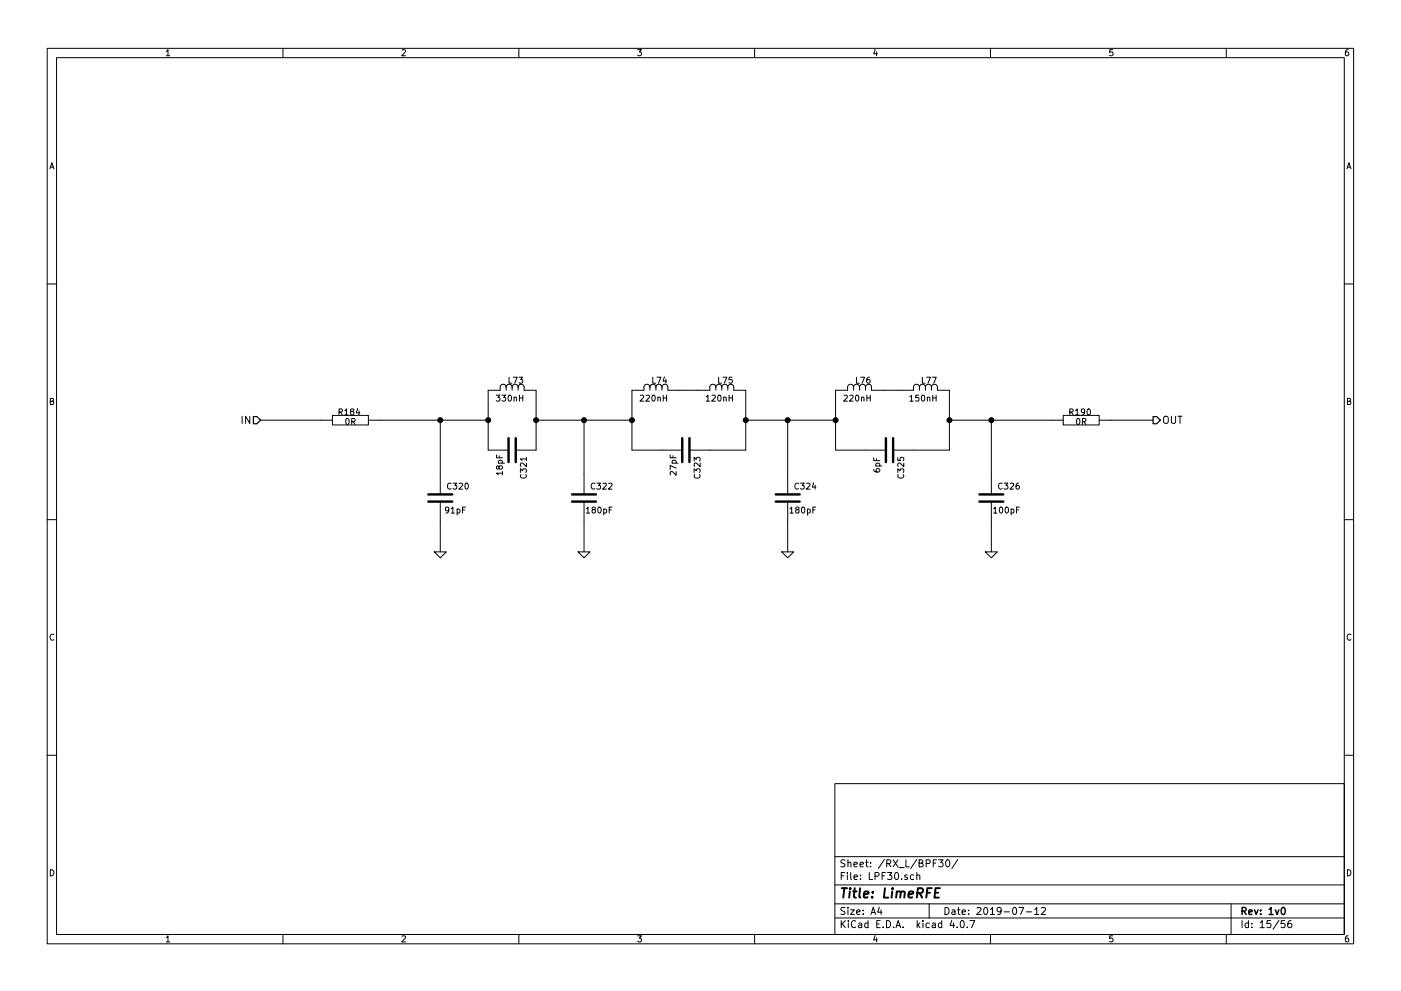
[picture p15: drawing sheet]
<svg xmlns="http://www.w3.org/2000/svg" width="297mm" height="210mm" viewBox="0 0 297 210" stroke-linecap="round" stroke-linejoin="round" font-family="sans-serif">
<g fill="none" stroke="#000" stroke-width=".21">
<path d="M10 10.3h277v189.9h-277zM12 12.2h273v186.1h-273zM35.3 10.9l.3-.4v1.3M35.3 11.8h.7M60 10.3v1.9M85.2 10.6l.5-.1 .3 .4-.8 .9h.8M110 10.3v1.9M135.2 10.5h.8l-.4 .5 .3 .1 .1 .2-.1 .4-.2 .1-.5-.1M160 10.3v1.9M185.5 10.5l-.3 .9h.8M185.9 11v.8M210 10.3v1.9"/>
<path d="M235.9 10.5h-.6v.6h.6l.1 .5-.3 .2-.4-.1M260 10.3v1.9M285.9 10.5l-.4 .1-.2 .2-.1 .8 .3 .2 .4-.1 .1-.4-.1-.2-.4-.1-.3 .3M10.6 35.8l.4-1.3 .4 1.3M10.7 35.5h.6M285.6 35.8l.4-1.3 .4 1.3M285.7 35.5h.6M10 60.2h2M140.9 80l-.3 .9h.8M285 60.2h2M10.7 85.1h.5l.1-.5-.6-.1v1.3h.5l.2-.4-.3-.3M51.3 88.3v1.5"/>
<path d="M53 88.3v1.5l-.9-1.5v1.5M55.2 89.1h15.3M70.5 88.1h7.6v2.1h-7.6zM71.9 87.4l.6-.1v-.4l-.6-.1v1.2M72.2 87.4l.4 .6M73.1 87.1l.4-.3v1.2M73.1 88h.7M73.4 88.9l.2-.1a.67 .67 0 0 1 .4 .6 .67 .67 0 0 1-.4 .7l-.3-.5zM74.5 87.3l-.2-.2 .1-.3 .6 .1v.3l-.6 .1-.1 .2 .1 .4 .1 .1h.3l.2-.2v-.4l-.2-.1M74.6 89.5l.6-.1v-.5l-.6-.1v1.3M74.9 89.5l.4 .6M75.8 86.7l-.3 .9h.8"/>
<path d="M76.1 87.2v.8M78.1 89.1h25.4M93.3 89.1v15.8M105.2 83.8h.8l-.4 .5 .3 .1v.6l-.1 .1-.6-.1M105.3 96.5v.6h1.2M105.7 98.3h1.2M105.7 98.3v-.4l.2-.2 .6 .1v.5M105.8 99.1l.2-.3 .4 .1 .1 .2v.3l-.5 .1-.2-.1-.1-.5h-.3l-.1 .5 .3 .1 .2-.2M105.8 96.7v.4M106.4 83.8h.8l-.4 .5 .4 .1v.6l-.2 .1-.6-.1M107.3 82.2v-.1a.64 .64 0 0 0-.6-.6 .64 .64 0 0 0-.7 .7v.6h-2.5v12.7h4.3M107.3 82.2v-.1a.64 .64 0 0 1 .7-.6 .64 .64 0 0 1 .6 .7"/>
<path d="M107.3 82.2v.6M107.8 83.9l.2-.1a.67 .67 0 0 1 .5 .7 .67 .67 0 0 1-.5 .6l-.3-.5zM107.9 80v1.3h.6M108.6 82.2v-.1a.64 .64 0 0 1 .6-.6 .64 .64 0 0 1 .7 .7M108.6 82.2v.6M108.8 80h.9l-.6 1.3M109 84.4l.2-.2 .3 .1v.8M109 84.2v.9M109.9 82.2v-.1a.64 .64 0 0 1 .6-.6 .64 .64 0 0 1 .6 .7v.6h2.6v12.7h-4.4M109.9 82.2v.6M110 80h.8l-.4 .5 .4 .1v.6l-.2 .1-.6-.1M110.1 83.8v1.3"/>
<path d="M110.1 84.4h.7M110.8 83.8v1.3M111.6 98.2v.8l-.9-.8-.4 .3 .1 .5M111.6 97.4h-1.3l.4 .3M111.6 97v.7M113.7 89.1h20.3M123.8 89.1v15.8M135.8 83.9l.4-.1 .3 .4-.8 .9h.8M137 83.9l.5-.1 .2 .4-.8 .9h.8M137.8 82.2v-.1a.64 .64 0 0 0-.7-.6 .64 .64 0 0 0-.6 .7v.6h-2.5v12.7h10.7M137.8 82.2v-.1a.64 .64 0 0 1 .7-.6 .64 .64 0 0 1 .6 .7M137.8 82.2v.6"/>
<path d="M138.3 83.9l.2-.1a.67 .67 0 0 1 .4 .7 .67 .67 0 0 1-.4 .6l-.3-.5zM138.4 80v1.3h.6M139.1 82.2v-.1a.64 .64 0 0 1 .6-.6 .64 .64 0 0 1 .6 .7M139.1 82.2v.6M139.3 80h.8l-.5 1.3M139.5 84.4l.1-.2 .4 .1v.8M139.5 84.2v.9M140.3 82.2v-.1a.64 .64 0 0 1 .7-.6 .64 .64 0 0 1 .6 .7v.6h8.9v-.7a.64 .64 0 0 1 .7-.6 .64 .64 0 0 1 .6 .7M140.3 82.2v.6M140.6 84.4h.7M140.6 83.8v1.3M141.2 80.4v.9"/>
<path d="M141.3 83.8v1.3M142.1 96.5v.6h1.3M142.5 98.3h1.3M142.6 98.3l-.1-.4 .2-.2 .6 .1v.5M142.7 96.7v.4M143.4 99.3l-1.3-.5v.8M147.2 97.8v-.8l.5 .5 .1-.4h.5l.1 .2-.1 .5M148.4 98.2v.8l-.9-.8-.3 .3 .1 .5M149.7 84.2l.4-.4v1.3M149.7 85.1h.7M151 83.9l.4-.1 .3 .4-.8 .9h.8M151.8 82.2v-.1a.64 .64 0 0 1 .6-.6 .64 .64 0 0 1 .6 .7"/>
<path d="M151.8 82.2v.6M152.3 83.9l.2-.1a.67 .67 0 0 1 .4 .7 .67 .67 0 0 1-.4 .6l-.3-.5zM152.4 80v1.3h.6M153 82.2v-.1a.64 .64 0 0 1 .7-.6 .64 .64 0 0 1 .6 .7M153 82.2v.6M153.3 80h.8l-.5 1.3M153.4 84.4l.2-.2 .3 .1 .1 .8M153.4 84.2v.9M154.3 82.2v-.1a.64 .64 0 0 1 .7-.6 .64 .64 0 0 1 .6 .7v.6h2.5v12.7h-11.9M154.3 82.2v.6M154.6 84.4h.7M154.6 83.8v1.3"/>
<path d="M155.2 80h-.6v.6h.6v.6l-.2 .1-.4-.1M155.3 83.8v1.3M158.1 89.1h19.1M167 89.1v15.8M178.9 83.9l.5-.1 .3 .4-.8 .9h.8M180.2 83.9l.4-.1 .3 .4-.8 .9h.8M181 82.2v-.1a.64 .64 0 0 0-.7-.6 .64 .64 0 0 0-.6 .7v.6h-2.5v12.7h10.6M181 82.2v-.1a.64 .64 0 0 1 .6-.6 .64 .64 0 0 1 .6 .7M181 82.2v.6M181.5 83.9l.2-.1a.67 .67 0 0 1 .4 .7 .67 .67 0 0 1-.4 .6l-.3-.5zM181.6 80v1.3h.6M182.2 82.2v-.1a.64 .64 0 0 1 .7-.6 .64 .64 0 0 1 .6 .7"/>
<path d="M182.2 82.2v.6M182.5 80h.8l-.5 1.3M182.7 84.4l.1-.2 .3 .1 .1 .8M182.7 84.2v.9M183.5 82.2v-.1a.64 .64 0 0 1 .7-.6 .64 .64 0 0 1 .6 .7v.6h8.9v-.7a.64 .64 0 0 1 .6-.6 .64 .64 0 0 1 .6 .7M183.5 82.2v.6M183.8 84.4h.7M183.8 83.8v1.3M184.4 80l-.4 .1-.2 .2v.7l.2 .3 .4-.1v-.6l-.4-.1-.2 .2M184.5 83.8v1.3M185.3 99.6v.3l.3 .2h.7l.2-.2-.1-.4-.6 .1v.3l.2 .2M185.3 97.1v.6h1.2"/>
<path d="M185.7 98.9h1.2M185.8 98.9l-.1-.4 .2-.2 .6 .1v.5M185.9 97.3v.4M190.3 97.1v.6h.6v-.6h.6l.1 .2-.1 .4M191.6 98.2v.8l-.9-.8-.4 .3 .1 .5M192.9 84.2l.4-.4v1.3M192.9 85.1h.7M194.8 83.8h-.6l-.1 .6h.7v.6l-.2 .1-.5-.1M194.9 82.2v-.1a.64 .64 0 0 1 .7-.6 .64 .64 0 0 1 .6 .7M194.9 82.2v.6M195.5 83.9l.1-.1a.67 .67 0 0 1 .5 .7 .67 .67 0 0 1-.5 .6l-.2-.5zM195.6 80v1.3h.6"/>
<path d="M196.2 82.2v-.1a.64 .64 0 0 1 .7-.6 .64 .64 0 0 1 .6 .7M196.2 82.2v.6M196.4 80h.9l-.6 1.3M196.6 84.4l.2-.2 .3 .1 .1 .8M196.6 84.2v.9M197.5 82.2v-.1a.64 .64 0 0 1 .6-.6 .64 .64 0 0 1 .7 .7v.6h2.5v12.7h-11.9M197.5 82.2v.6M197.7 80h.8l-.5 1.3M197.8 84.4h.7M197.8 83.8v1.3M198.5 83.8v1.3M201.3 89.1h24.1"/>
<path d="M210.2 89.1v15.8M225.4 88.1h7.6v2.1h-7.6zM226.8 87.4l.6-.1 .1-.4-.7-.1v1.2M227.1 87.4l.4 .6M228 87.1l.4-.3v1.2M228 88h.8M228.3 88.9l.2-.1a.67 .67 0 0 1 .5 .6 .67 .67 0 0 1-.5 .7l-.3-.5zM229.5 89.5l.6-.1 .1-.5-.7-.1v1.3M229.8 89.5l.4 .6M230 87.3l-.3 .2h-.3l-.1-.6 .4-.1 .3 .2-.1 .7-.3 .3h-.2M230.6 86.9l.2-.1a.67 .67 0 0 1 .4 .6 .67 .67 0 0 1-.4 .6l-.3-.5zM233 89.1h11.5"/>
<path d="M246.8 88.5a.5 .5 0 0 1 .5-.2 .5 .5 0 0 1 .4 .5l-.1 .8-.3 .2a.53 .53 0 0 1-.6-.5zM248.4 88.3v1.3l.3 .2h.2l.4-.2v-1.3M249.8 88.3h.8M250.2 88.3v1.5M285.7 85.1h.5l.1-.5-.6-.1v1.3h.5l.2-.4-.3-.3M10 110.3h2M92.1 117.1h2.5l-1.3 1.3zM93.3 106.4v10.7M95.1 108.1l-.2 .3-.4-.1v-.6l.4-.1 .2 .2v.8l-.3 .3h-.3M95.6 102.6a.56 .56 0 0 0-.7 .5 .56 .56 0 0 0 .7 .6M95.7 107.9l.3-.3v1.3M95.7 108.9h.7"/>
<path d="M96.1 102.5h.8l-.5 .5 .4 .1v.6l-.2 .1-.5-.1M96.9 108.1l.4-.1 .2 .2-.1 .6h-.5M96.9 108v1.3M97.4 102.6l.4-.1 .3 .4-.8 .9h.8M98.1 108.2h.4M98.7 102.6l.2-.1a.67 .67 0 0 1 .4 .6 .67 .67 0 0 1-.4 .7l-.3-.5zM98.7 107.6h-.6v1.3M106.5 100.4h-1.2l.3 .4M106.5 100v.8M110.3 100.2v-.7l.5 .4 .1-.4h.6l.1 .2-.1 .5M110.4 100.7a.56 .56 0 0 0 .6 .7 .56 .56 0 0 0 .5-.7M122.6 117.1h2.5l-1.3 1.3z"/>
<path d="M123.8 106.4v10.7M124.3 107.9l.4-.3v1.3M124.3 108.9h.7M125.8 108.1l-.3-.2 .1-.2h.6v.3l-.6 .2-.1 .2 .1 .3 .2 .2h.2l.2-.3v-.4l-.2-.1M126.1 102.6a.56 .56 0 0 0-.8 .5 .56 .56 0 0 0 .8 .6M126.5 102.5h.8l-.4 .5 .4 .1v.6l-.2 .1-.6-.1M126.8 107.7l.2-.1a.67 .67 0 0 1 .5 .6 .67 .67 0 0 1-.5 .7l-.3-.5zM127.8 102.6l.5-.1 .2 .4-.7 .9h.7M128 108.1l.4-.1 .2 .2-.1 .6h-.5M128 108v1.3M129.1 102.6l.4-.1 .3 .4-.8 .9h.8M129.2 108.2h.4"/>
<path d="M129.8 107.6h-.6v1.3M143.4 100v.8l-1-.8-.3 .3 .1 .5M147.2 100.2v-.7l.5 .4 .1-.4h.5l.1 .2-.1 .5M147.3 100.7a.56 .56 0 0 0 .5 .7 .56 .56 0 0 0 .5-.7M165.7 117.1h2.6l-1.3 1.3zM167 106.4v10.7M167.5 107.9l.3-.3v1.3M167.5 108.9h.7M168.9 108.1l-.2-.2 .1-.2h.6v.3l-.6 .2-.1 .2 .1 .3 .1 .2h.3l.2-.3v-.4l-.2-.1M169.3 102.6a.56 .56 0 0 0-.8 .5 .56 .56 0 0 0 .8 .6M169.7 102.5h.8l-.4 .5 .4 .1v.6l-.2 .1-.6-.1M170 107.7l.2-.1a.67 .67 0 0 1 .5 .6 .67 .67 0 0 1-.5 .7l-.3-.5z"/>
<path d="M171 102.6l.5-.1 .2 .4-.8 .9h.8M171.2 108.1l.4-.1 .2 .2-.1 .6h-.5M171.2 108v1.3M172.3 108.2h.5M172.5 102.4l-.3 .9h.8M172.8 102.9v.9M172.9 107.6h-.6v1.3M190.3 100.2v-.7l.5 .4 .1-.4h.6l.1 .2-.1 .5M190.4 100.7a.56 .56 0 0 0 .6 .7 .56 .56 0 0 0 .5-.7M208.9 117.1h2.6l-1.3 1.3zM210.2 106.4v10.7M210.7 107.9l.3-.3v1.3"/>
<path d="M210.7 108.9h.7M212 107.7l.2-.1a.67 .67 0 0 1 .4 .6 .67 .67 0 0 1-.4 .7l-.3-.5zM212.5 102.6a.56 .56 0 0 0-.8 .5 .56 .56 0 0 0 .8 .6M212.9 102.5h.8l-.4 .5 .3 .1v.6l-.1 .1-.6-.1M213.2 107.7l.2-.1a.67 .67 0 0 1 .4 .6 .67 .67 0 0 1-.4 .7l-.3-.5zM214.2 102.6l.5-.1 .2 .4-.8 .9h.8M214.4 108.1l.3-.1 .3 .2-.1 .6h-.5M214.4 108v1.3M215.5 108.2h.5M216 102.5l-.4 .1-.1 .2-.1 .7 .2 .3 .5-.1-.1-.7h-.4l-.2 .2M216.1 107.6h-.6v1.3M285 110.3h2"/>
<path d="M11.4 134.6a.58 .58 0 0 0-.8 .6 .58 .58 0 0 0 .8 .5M286.4 134.6a.58 .58 0 0 0-.8 .6 .58 .58 0 0 0 .8 .5M10 160.2h2M177 166.3h108v32h-108zM285 160.2h2M10.7 184.5a.65 .65 0 0 1 .7 .7 .65 .65 0 0 1-.7 .6zM35.3 198.9l.3-.4v1.3M35.3 199.8h.7M60 198.3v1.9M85.2 198.6l.5-.1 .3 .4-.8 .9h.8M110 198.3v1.9M135.2 198.5h.8l-.4 .5 .3 .1 .1 .2-.1 .4-.2 .1-.5-.1"/>
<path d="M160 198.3v1.9M177 194.8h108M177 191.8h108M177 187.8h108M177 181.8h108M178.4 195.3v1.5M178.4 185.8h.5M178.6 196l.6 .8M179.1 185.1h-.7v1.5M179.1 192.6l-.5-.1-.3 .3 .1 .3 .7 .4v.4l-.2 .1-.6-.1M179.1 182.5l-.5-.1-.3 .3 .1 .3 .7 .4v.4l-.2 .1-.6-.1M179.2 195.3l-.8 .9"/>
<path d="M179.7 185.1v.2M179.7 185.6v1M179.8 192.5v.2M179.8 183.1l.2-.2 .4 .1v.9M179.8 182.4v1.5M179.8 193v1M179.9 195.3v.2M179.9 195.8v1M180.3 193h.8l-.8 1h.8M180.4 185.1v1.3l.2 .2M181.1 183.4l.7-.1-.1-.3-.4-.1-.2 .2v.7h.6M181.1 186.1l.7-.1-.1-.3-.4-.1-.2 .2 .1 .7h.5"/>
<path d="M181.4 195.5a.71 .71 0 0 0-1 .5 .71 .71 0 0 0 .8 .8l.2-.1M181.6 193.5l.7-.1v-.3l-.4-.1-.3 .2 .1 .7h.6M182.1 195.9h.6v.9M182.3 183.4l.8-.1-.1-.3-.4-.1-.3 .2 .1 .7h.6M182.4 186.5v.1M182.4 185.7v.1M182.7 196.2l-.7 .3 .2 .3 .5-.1M183 193.9v.1M183 193.1v.1M183.5 182.9h.6M183.7 182.4v1.3l.4 .2M184 195.9l-.4-.1-.3 .3 .1 .6 .2 .1 .4-.1"/>
<path d="M184 195.3v1.5M184.3 185.1v1.5h.7M184.6 183.8v.1M184.6 183v.1M184.7 194l.4-1.5 .5 1.5M184.8 193.6h.7M185.5 185.9l.7-.1 .2-.2-.1-.3-.2-.2h-.6v1.5M185.5 198.5l-.3 .9h.8M185.9 199v.8M185.9 196h.5M186.4 192.5l-.3 1h.9M186.6 195.3h-.7v1.5h.7"/>
<path d="M186.8 193v1M187 185.8h.5M187.2 196.7v.1M187.5 182.3l-1.3 2M187.7 185.1h-.7v1.5M188 195.3a.76 .76 0 0 1 .8 .8 .76 .76 0 0 1-.8 .7zM188 183.2l.7-.1 .2-.2-.1-.3-.2-.2h-.6v1.5M188.2 185.1h.9l-.5 .6 .4 .1v.7l-.2 .1-.6-.1M188.4 183.2l.5 .7M189.4 182.4l1 1.5M189.5 196.7v.1M189.9 185.2l.1-.1a.8 .8 0 0 1 .5 .8 .8 .8 0 0 1-.5 .7 .97 .97 0 0 1-.1-1.4z"/>
<path d="M190 196.8l.4-1.5 .6 1.5M190.1 196.4h.7M190.4 182.4l-1 1.5M190.6 184.1h1.1M191.2 186.5v.1M191.5 196.7v.1M192.1 182.4v1.5h.7M192.4 185.7l-.4-.1-.2 .2 .1 .2 .5 .2v.3h-.6M193.7 185.7l-.4-.1-.3 .3 .1 .6 .2 .1 .4-.1M194.4 182.3l-1.3 2M194.4 185.7l.2-.1 .4 .1v.9M194.4 185.1v1.5"/>
<path d="M194.5 195.3v1.5M194.6 196.3l.4 .5M194.9 183.1l.7-.1v-.4l-.2-.2h-.5v1.5h.6l.2-.1v-.4l-.3-.3M195 195.8l-.5 .6M195.7 195.3v.2M195.7 195.8v1M196.4 183.2l.7-.1 .1-.2v-.3l-.2-.2h-.6v1.5M197 191.8v3M197 195.9l-.4-.1-.3 .3 .1 .6 .2 .1 .4-.1M197.7 195.9h.6v.9M197.9 183.1h.5M198.3 196.2l-.7 .3 .2 .3 .5-.1"/>
<path d="M198.6 182.4h-.7v1.5M199 182.4h.9l-.5 .6 .5 .1v.7l-.2 .1-.7-.1M199.7 195.9l-.5-.1-.2 .3v.6l.2 .1 .5-.1M199.7 195.3v1.5M200.4 192.5a.76 .76 0 0 1 .8 .8 .76 .76 0 0 1-.8 .7zM200.7 182.6l.2-.2a.8 .8 0 0 1 .5 .8 .8 .8 0 0 1-.5 .7l-.4-.5zM201.8 195.2l-.4 1.1h1M201.9 193.1h.5l.1 .9M202.2 195.8v1M202.5 193.4l-.7 .3 .2 .3 .5-.1M202.9 196.7v.1M203 193h.6"/>
<path d="M203.1 182.3l-1.3 2M203.2 192.5v1.3l.4 .2M203.8 195.4l.1-.1a.8 .8 0 0 1 .6 .8 .8 .8 0 0 1-.6 .7 .97 .97 0 0 1-.1-1.4zM204 193.5l.7-.1-.1-.3-.4-.1-.2 .2 .1 .7h.5M205.1 196.7v.1M205.4 193.9v.1M205.4 193.1v.1M205.6 195.3h1.1l-.7 1.5M207.1 192.7l.6-.2 .3 .5-.9 1h.9M208.7 192.7l.2-.2a.8 .8 0 0 1 .5 .8 .8 .8 0 0 1-.5 .7l-.3-.5zM210 193l.4-.5v1.5M210 194h.8"/>
<path d="M210 198.3v1.9M212.3 193.2l-.3 .3h-.3l-.3-.3v-.4l.3-.3h.3l.3 .3a1.01 1.01 0 0 1-.5 1.2h-.2M212.9 193.5h1.1M214.8 192.7l.2-.2a.8 .8 0 0 1 .6 .8 .8 .8 0 0 1-.6 .7l-.3-.5zM216 192.5h1l-.6 1.5M217.6 193.5h1.1M219.4 193l.4-.5v1.5M219.4 194h.8M220.8 192.7l.6-.2 .3 .5-1 1h1M235.9 198.5h-.6v.7l.6-.1 .1 .5-.3 .2-.4-.1M260 198.3v1.9M261 191.8v6.5"/>
<path d="M263.3 195.3v1.5M264.7 195.9l-.4-.1-.3 .3 .1 .6 .2 .1 .4-.1M264.7 195.3v1.5M265.4 196.7v.1M265.4 195.9v.1M267.2 195.8l.4-.5v1.5M267.2 196.8h.8M269.4 195.3h-.7l-.1 .7h.7l.2 .2-.1 .5-.2 .1-.6-.1M271.2 195.2l-1.3 2M272.4 195.3h-.7l-.1 .7h.7l.2 .2-.1 .5-.2 .1-.6-.1M273.7 195.3l-.4 .1a1.11 1.11 0 0 0-.1 1.3l.4 .1 .2-.1 .1-.5-.3-.3-.4 .1-.2 .2M285.7 184.5a.65 .65 0 0 1 .7 .7 .65 .65 0 0 1-.7 .6z"/>
<path d="M285.9 198.5l-.4 .1-.2 .3-.1 .7 .3 .2 .4-.1 .1-.4-.1-.2-.4-.1-.3 .3"/>
</g>
<path d="M263.3 193.3l.8-.1 .1-.2-.1-.3-.2-.2h-.6v1.5M263.7 193.3l.5 .7M264.8 193.5l.7-.1-.1-.3-.4-.1-.2 .2v.7h.6M266 193l.3 1 .4-1M267.3 193.9v.1M267.3 193.1v.1M269.1 193l.4-.5v1.5M269.1 194h.8M270.4 193l.4 1 .3-1M271.8 192.7l.2-.2a.8 .8 0 0 1 .5 .8 .8 .8 0 0 1-.5 .7l-.4-.5z" fill="none" stroke="#000" stroke-width=".3"/>
<g fill="none" stroke="#000" stroke-width=".41">
<path d="M178.5 188.4h1.1M179 188.4l-.2 2M180.2 189.1l-.2 1.3M180.3 188.4l-.1 .2 .2-.1-.1-.1-.1 .2M180.9 189.1h.7M181.2 188.4l-.2 1.8 .1 .1 .4 .1M182.4 188.4l-.2 1.8 .2 .2M183.2 189.8l.9-.2v-.4l-.6-.1-.3 .3v.9h.7M184.9 190.3v.1M185.1 189.2l-.1 .2-.1-.1 .2-.1-.1 .2M187.6 188.4l-.2 2h.9M189.2 189.1l-.2 1.3"/>
<path d="M189.3 188.4l-.1 .2 .2-.1-.1-.1-.1 .2M190.1 189.3l.3-.2 .5 .1v1.2M190.1 189.1l-.1 1.3M191 189.4a.52 .52 0 0 1 .8-.2l-.1 1.2M192.6 189.8l1-.2v-.4l-.6-.1-.3 .3v.9h.7M194.5 189.5l1-.1a.56 .56 0 0 0 .1-.9l-1-.1-.2 2M195 189.5l.5 .9M196.5 189.4h.7M197.6 188.4h-1l-.2 2M198.2 189.4h.7M199.3 188.4h-1l-.2 2h1"/>
</g>
<g fill="#000" stroke="#000" stroke-width=".25">
<circle cx="93.3" cy="89.1" r=".51"/>
<circle cx="103.5" cy="89.1" r=".51"/>
<circle cx="113.7" cy="89.1" r=".51"/>
<circle cx="123.8" cy="89.1" r=".51"/>
<circle cx="134" cy="89.1" r=".51"/>
<circle cx="158.1" cy="89.1" r=".51"/>
<circle cx="167" cy="89.1" r=".51"/>
<circle cx="177.2" cy="89.1" r=".51"/>
<circle cx="201.3" cy="89.1" r=".51"/>
<circle cx="210.2" cy="89.1" r=".51"/>
</g>
<path d="M53.7 88.4h.8l.7 .7-.7 .8h-.8zM244.5 88.4h.7l.8 .7-.8 .8h-.7z" fill="none" stroke="#000" stroke-width=".25"/>
<g fill="none" stroke="#000" stroke-width=".51">
<path d="M107.8 93v5M109.3 93v5M144.7 93v5M146.2 93v5M187.8 93v5M189.4 93v5M90.8 106.4h5.1M90.8 104.9h5.1M121.3 106.4h5.1M121.3 104.9h5.1M164.5 106.4h5M164.5 104.9h5"/>
<path d="M207.6 106.4h5.1M207.6 104.9h5.1"/>
</g>
</svg>
